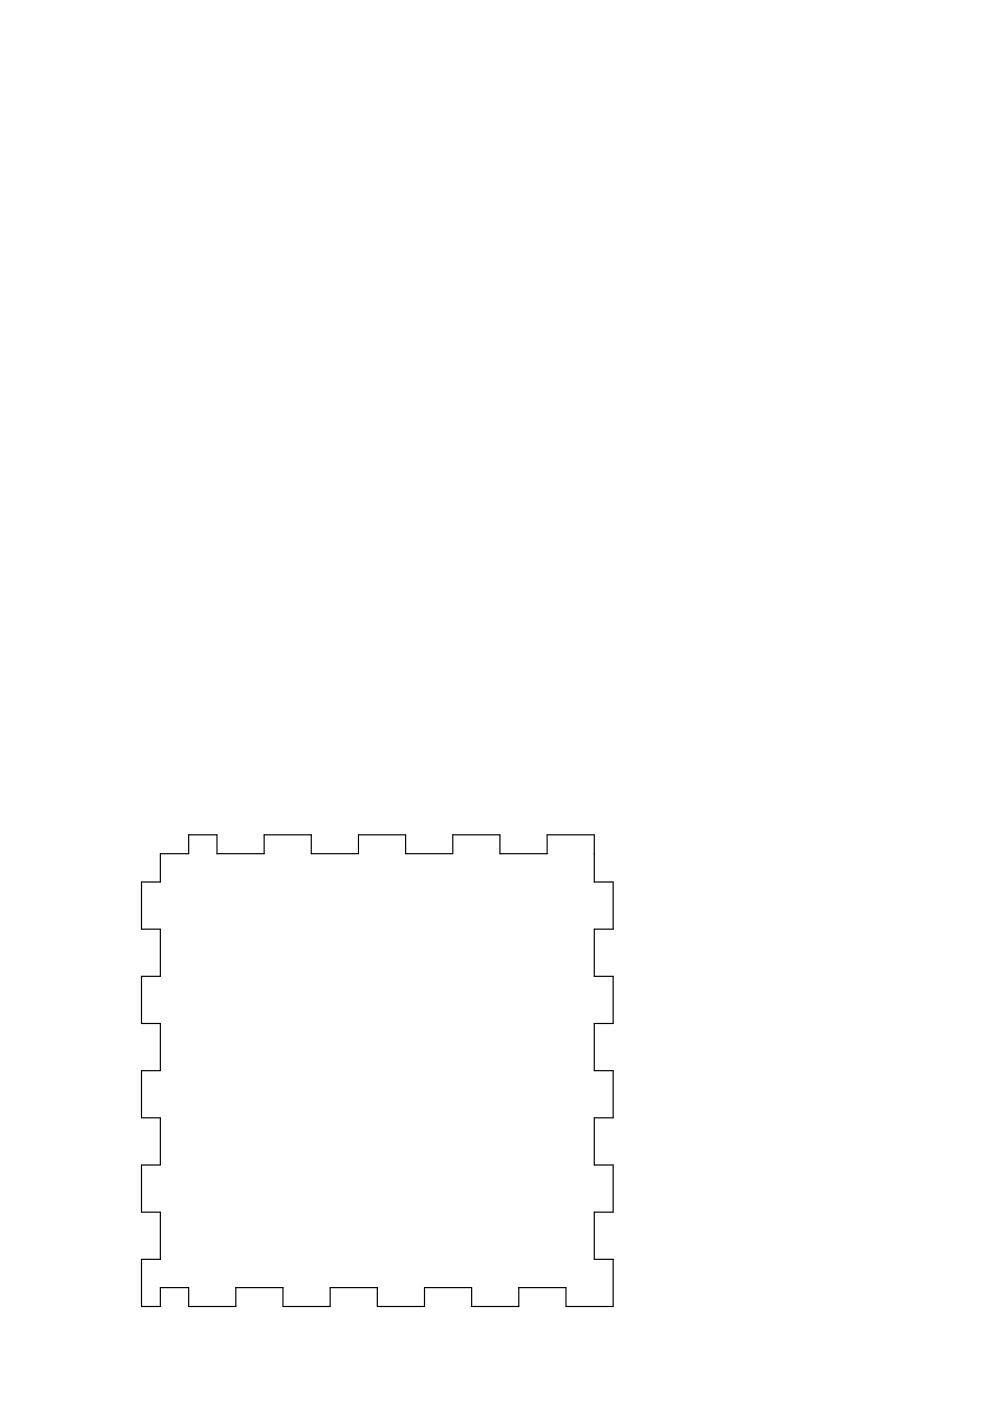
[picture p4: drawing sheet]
<svg xmlns="http://www.w3.org/2000/svg" width="210mm" height="297mm" viewBox="0 0 210 297" stroke-linecap="round" stroke-linejoin="round" font-family="sans-serif">
<path d="M34 181h6v-4h6v4h10v-4h10v4h10v-4h10v4h10v-4h10v4h10v-4h10v10h4v10h-4v10h4v10h-4v10h4v10h-4v10h4v10h-4v10h4v10h-10v-4h-10v4h-10v-4h-10v4h-10v-4h-10v4h-10v-4h-10v4h-10v-4h-6v4h-4v-10h4v-10h-4v-10h4v-10h-4v-10h4v-10h-4v-10h4v-10h-4v-10h4z" fill="none" stroke="#000" stroke-width=".25"/>
</svg>
